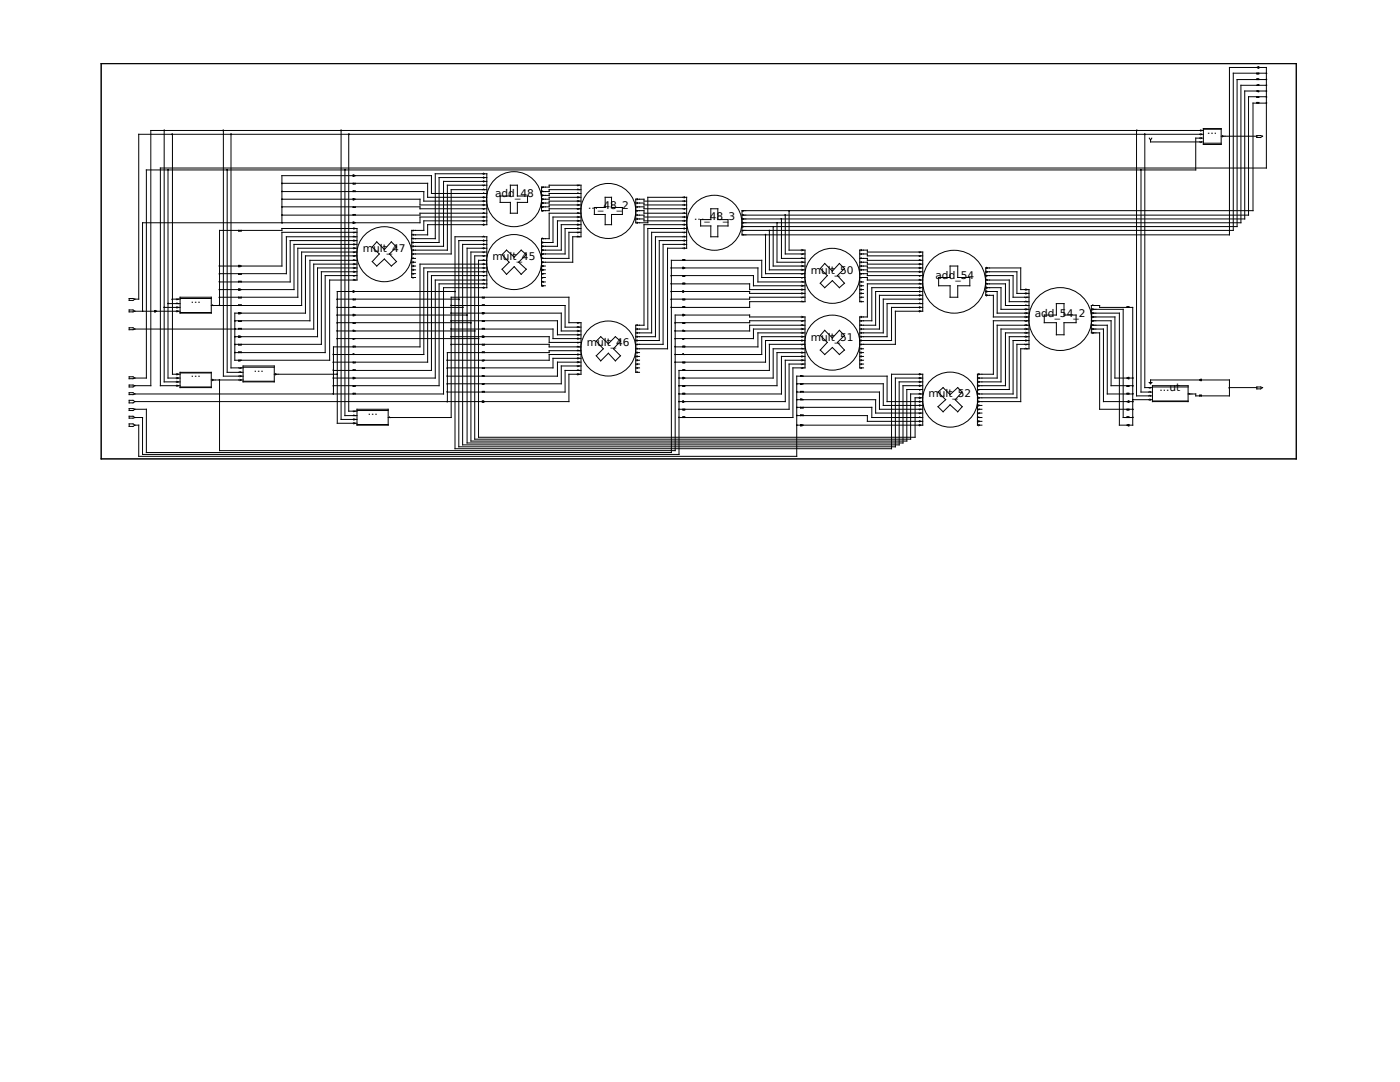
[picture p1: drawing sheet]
<svg xmlns="http://www.w3.org/2000/svg" width="279mm" height="216mm" viewBox="0 0 279 216" stroke-linecap="round" stroke-linejoin="round" font-family="sans-serif">
<defs><g id="words">
<g font-size="2.1">
<text x="240.9" y="26.8">...</text>
<text x="98.8" y="39.2">add_48</text>
<text x="117.3" y="41.7">..._48_2</text>
<text x="138.6" y="43.9">..._48_3</text>
<text x="72.4" y="50.3">mult_47</text>
<text x="98.3" y="51.8">mult_45</text>
<text x="161.8" y="54.6">mult_50</text>
<text x="186.7" y="55.8">add_54</text>
<text x="38.1" y="60.5">...</text>
<text x="206.5" y="63.2">add_54_2</text>
<text x="117.1" y="69.1">mult_46</text>
<text x="161.8" y="67.9">mult_51</text>
<text x="38.1" y="75.3">...</text>
<text x="50.7" y="74.2">...</text>
<text x="73.4" y="82.8">...</text>
<text x="185.3" y="79.2">mult_52</text>
<text x="231.4" y="78.1">...ut</text>
</g>
</g></defs>
<g fill="none" stroke="#000" stroke-width=".2">
<path d="M20.2 12.7h238.5v78.9h-238.5zM250.8 14.6v.1h.4v-.1M250.8 15.9v-.2h.4v.2M250.8 19.3v.1h.4v-.1M251 13.5h-5.6v33.4h-97.3v-4.9h102v-21.4h2.6M251 13.5l.2-.2v.3zM251 17l.1-.1 .1 .1M251 18.2l.1 .1 .1-.1M251.2 13.5h1.5v20h-220.7v43.5h3.9M252.7 14.6h-6.6v31.4h-98M252.7 15.9h-5.8v29.3h-98.8M252.7 17h-5v27.4h-99.6"/>
<path d="M252.7 18.2h-4.3v25.5h-100.3M252.7 19.3h-3.5v23.6h-101.1M32.8 26v50.2h3.1M33.5 33.9v41.5h2.4M34.4 26.8v47.9h1.5M44.6 26v49.1h3.9M45.3 33.9v40.4h3.2M46.1 26.8v46.6h2.4M56.3 36.6h29v2.8h11.9M56.3 39.8h14.2M56.3 38.2h28.3v1.9h12.6M68.1 26v57.7h3.1"/>
<path d="M68.8 33.9v49h2.4M69.6 26.8v55.2h1.6M70.5 34.9h.1v.3h-.1zM70.5 36.6v.1h.4v-.1M70.5 38.2v-.1h.4v.1M70.5 39.6h.1v.3h-.1zM70.5 35.1h-14.2v9.3M70.6 39.8h13.2v1.1h13.4M70.6 35.1h15.5v3.5h11.1M96.5 34.5l.1 .2-.1 .1M96.5 35.3l.1 .1-.1 .2M96.5 36.1l.1 .1-.1 .1"/>
<path d="M96.5 37.7l.1 .1M96.5 38.5l.1 .1M96.5 39.2l.1 .2-.1 .1M96.6 37l-.1 .1M97.2 37h-7.9v12.9h-7.1M97.2 35.4h-9.6v13h-5.4M97.2 36.2h-8.7v12.9h-6.3M97.2 37.8h-7.2v12.9h-7.8M101.9 37h1.4v2.1h2v1.3h-2v2.1h-1.4v-2.1h-2.1v-1.3h2.1zM108.2 38.1l.3 .1M108.2 38.9l.3 .1-.3 .1M108.2 39.6l.3 .2-.3 .1"/>
<path d="M108.5 37.3l-.3 .2M115.3 37.7l.3 .1M115.3 38.5l.3 .1M115.3 39.2l.3 .2-.3 .1M115.6 37l-.3 .1M116 39.4h-6.4v.4h-1.5M116 37.8h-6.4v.4h-1.5M116 38.6h-6.4v.4h-1.5M127.1 39.6l.2 .2-.2 .1M136.5 39.2l.2 .2-.2 .1M226.8 26v53h3.2M227.7 33.9v44.3h2.3"/>
<path d="M228.5 26.8v50.5h1.5M229.4 27.6l.2 .3M229.6 27.9v.4h10.6M229.9 27.6l-.3 .3M239.6 25.9l.2 .1-.2 .2M239.6 26.7l.2 .1-.2 .1M239.6 27.4l.2 .2-.2 .1M239.8 28.3l-.2 .1M240.2 26h-210.1v51h-3.2M240.2 27.6h-1.6v6.3h-209.4v41.5h-2.3M240.2 26.8h-212.5v32.9h-.8M240.2 25.7h3.5v3.1h-3.5z"/>
<path d="M240.2 25.8h3.5M240.2 28.6h3.5M243.7 27.2h7.1M244 27.1l.1 .1-.1 .1M250.8 20.6v-.2h.4v.2M250.8 27.1l1.2 .1-.4 .2h-.8zM25.8 59.6l1.1 .1-.4 .2h-.7zM34.4 59.7h1.5M35.6 59.7l-.3 .1M35.9 59.3h6.3v3.2h-6.3zM35.9 59.6h6.3M43.8 53.1h3.8"/>
<path d="M43.8 57.8h3.8M47.6 46v.1h.5v-.1M47.6 53h.3v.2h-.3zM47.6 54.6v.1h.5v-.1M47.6 56.3v-.2h.5v.2M47.6 57.7h.3v.2h-.3zM47.6 59.3v.1h.5v-.1M56.3 41.3h27.5v.4h13.4M67.3 59.7h24.3M70.5 41.3v.1h.4v-.1M70.5 42.9v-.1h.4v.1M70.5 44.3h.1v.3h-.1z"/>
<path d="M70.5 58h.1v.3h-.1zM70.5 59.7v.1h.4v-.1M70.5 58.2h-3.2v26.3h3.9M70.5 44.4h-42.1v17.7M70.6 58.2h20.2M70.6 45.5l.3 .1-.3 .1M70.6 47.1l.3 .1M70.6 47.9l.3 .1-.3 .1M70.6 48.6l.3 .2-.3 .1M70.6 49.4l.3 .1-.3 .2M70.6 51.8l.3 .1M70.6 52.6l.3 .1-.3 .1"/>
<path d="M70.6 53.3l.3 .2-.3 .1M70.6 54.1l.3 .1-.3 .2M70.6 55.8l.3 .1M70.9 46.4l-.3 .1M70.9 50.3l-.3 .1M70.9 51.1l-.3 .1M70.9 55l-.3 .1M71.2 46.4h-14.9v6.7h-8.4M71.2 49.5h-11.8v9.8h-15.6M71.2 47.2h-14v7.4h-13.4M71.2 50.3h-11v10.7h-18M71.2 48.8h-12.5v9h-10.8"/>
<path d="M71.2 48h-13.3v8.3h-14.1M71.2 54.2h-7.1v14.5h-17.2M71.2 53.5h-7.8v13.7h-15.5M71.2 52.7h-8.6v13h-35.7M71.2 51.9h-9.4v12.1h-14.9M71.2 51.1h-10.2v11.4h-13.1M71.2 55h-6.3v15.4h-18M75.2 48.3l1.5 1.5 1.4-1.5 1 1-1.4 1.4 1.4 1.5-1 .9-1.4-1.4-1.5 1.4-.9-.9 1.4-1.5-1.4-1.4zM82.2 46.9h3.1v-2.1h11.9v-10.1h-10.3v12.9h-4.7M82.2 53.1h.7M82.2 54.6h.7M82.2 53.8h.7"/>
<path d="M82.2 51.6h.7M82.2 52.3h.7M82.4 46.7l.2 .2M82.4 47.5l.2 .1M82.4 48.3l.2 .1-.2 .1M82.4 49l.2 .1-.2 .2M82.4 49.8l.2 .1-.2 .1M82.4 51.4l.2 .2M82.4 52.2l.2 .1-.2 .2M82.4 53l.2 .1-.2 .1M82.4 53.7l.2 .1-.2 .2M82.6 46l-.2 .1"/>
<path d="M82.6 50.7l-.2 .1M82.6 54.6l-.2 .1M82.6 55.4l-.2 .1M96.3 59.3v.1h.3v-.1M96.5 40l.1 .1-.1 .2M96.5 40.8l.1 .1-.1 .1M96.5 42.4l.1 .1M96.5 43.2l.1 .1-.1 .1M96.5 43.9l.1 .2-.1 .1M96.5 44.7l.1 .1-.1 .2M96.5 47.1l.1 .1M96.5 47.9l.1 .1-.1 .1"/>
<path d="M96.5 48.6l.1 .2-.1 .1M96.5 49.4l.1 .1-.1 .2M96.5 51.8l.1 .1M96.5 52.6l.1 .1-.1 .1M96.5 53.3l.1 .2-.1 .1M96.5 54.1l.1 .1-.1 .2M96.5 55.8l.1 .1M96.5 56.5l.1 .1M96.5 57.3l.1 .1-.1 .1M96.6 41.7l-.1 .1M96.6 50.3l-.1 .1M96.6 51.1l-.1 .1"/>
<path d="M96.6 55l-.1 .1M97.2 42.5h-13.4v.4h-27.5M97.2 44.1h-12.6v1.9h-2.4v9.4h.7M97.2 51.1h-2.5v36.5h87v-9h2.5M97.2 56.6h-9.6v20.4h-21.1M97.2 49.5h-4v38.9h87v-11.4h4M97.2 55.9h-10.3v19.5h-16.3M97.2 48h-5.6v41.2h87.1v-13.8h5.5M97.2 43.3h-13.4v1.1h-13.2M97.2 55h-11.1v18.9h-19.6M97.2 54.2h-11.9v18.1h-18.8M97.2 53.5h-12.6v17.2h-18.1"/>
<path d="M97.2 52.7h-13.4v16.5h-17.3v9.4M97.2 51.9h-1.7v35.3h87.1v-7.8h1.6M97.2 48.8h-4.9v40h87.2v-12.6h4.7M97.2 50.3h-3.2v37.7h87v-10.3h3.2M100.2 50.8l.9-.9 1.5 1.4 1.4-1.4 1 .9-1.5 1.5 1.5 1.4-1 1-1.4-1.5-1.5 1.5-.9-1 1.4-1.4zM108.1 53.1h.7M108.1 55.4h.7M108.1 56.3h.7M108.1 54.6h.7M108.1 53.8h.7M108.2 53l.3 .1-.3 .1M108.2 53.7l.3 .1-.3 .2"/>
<path d="M108.2 56.1l.3 .2M108.2 56.9l.3 .1-.3 .2M108.2 40.4l.3 .1-.3 .1M108.2 48.3l.3 .1-.3 .1M108.2 49l.3 .1-.3 .2M108.2 49.8l.3 .1-.3 .1M108.2 47.5l.3 .1M108.2 51.4l.3 .2M108.2 52.2l.3 .1-.3 .2M108.5 54.6l-.3 .1M108.5 55.4l-.3 .1M108.5 41.3l-.3 .1"/>
<path d="M108.5 42l-.3 .2M108.5 50.7l-.3 .1M115.3 42.4l.3 .1M115.3 43.2l.3 .1-.3 .1M115.3 43.9l.3 .2-.3 .1M115.3 40.8l.3 .1-.3 .1M115.3 44.7l.3 .1-.3 .2M115.3 47.1l.3 .1M115.3 40l.3 .1-.3 .2M115.3 45.5l.3 .1-.3 .1M115.6 41.7l-.3 .1M115.6 46.4l-.3 .1"/>
<path d="M116 41.7h-6.4v.3h-1.5v-4.7h1.5v-.3h6.4v10.2h-1.7v5.1h-6.2M116 42.5h-6.4v5.1h-1.5v9.4h.7M116 44.8h-4v5.1h-3.9M116 40.9h-6.4v.4h-1.5M116 40.1h-6.4v.4h-1.5M116 43.3h-5.6v5.1h-2.3M116 44.1h-4.7v5h-3.2M116 45.6h-3.2v5.1h-4.7M116 46.4h-2.5v5.2h-5.4M118.6 41.4h2.2v-2h1.2v2h2.2v1.4h-2.2v2h-1.2v-2h-2.2zM126.9 42h1.6v.5h8.5M126.9 41.3h1.6v.4h8.5"/>
<path d="M126.9 42.9h1.6v.4h8.5M126.9 40.5h1.6v.4h8.5M126.9 43.7h1.6v.4h8.5M127.1 40.4l.2 .1-.2 .1M127.1 42.8l.2 .1M127.1 43.6l.2 .1-.2 .1M127.1 44.3l.2 .1-.2 .2M127.3 41.3l-.2 .1M127.3 42l-.2 .2M134 55h16.4v2h9.4M134 56.6h15.6v1.2h10.2M134 58.2h2.3"/>
<path d="M134 53.5h2.3M136.3 53.3l.2 .2-.1 .1h-.1zM136.3 59.7v.1h.4v-.1M136.3 58l.2 .2-.1 .1h-.1zM136.3 51.9v-.1h.4v.1M136.3 55v.1h.4v-.1M136.3 56.6v-.1h.4v.1M136.5 53.5h14.8v2.8h8.5M136.5 58.2h13.1v.3h10.2M136.5 40l.2 .1-.2 .2M136.5 40.8l.2 .1-.2 .1M136.5 42.4l.2 .1"/>
<path d="M136.5 43.2l.2 .1-.2 .1M136.5 43.9l.2 .2-.2 .1M136.5 44.7l.2 .1-.2 .2M136.5 45.5l.2 .1-.2 .1M136.5 47.1l.2 .1M136.5 47.9l.2 .1-.2 .1M136.5 48.6l.2 .2-.2 .1M136.5 49.4l.2 .1-.2 .2M136.7 41.7l-.2 .1M136.7 46.4l-.2 .1M137 40.1h-8.5v-.3h-1.6v4.6h2.4v-5h7.7v10.1h-3.8v20.1h-6.3M137 44.8h-8.5v20.1h-1.6v9.4h.7"/>
<path d="M137 47.2h-6.2v20h-3.9M137 48.8h-4.7v19.9h-5.4M137 45.6h-7.7v20.1h-2.4M137 46.4h-7v20h-3.1M137 48h-5.4v19.9h-4.7M141.9 41.7h1.4v2.1h2v1.3h-2v2.1h-1.4v-2.1h-2.1v-1.3h2.1zM148.2 43.6l.3 .1-.3 .1M148.2 44.3l.3 .1-.3 .2M148.2 42.8l.3 .1M148.2 45.1l.3 .1-.3 .1M148.2 46.7l.3 .2M148.5 42l-.3 .2"/>
<path d="M148.5 46l-.3 .1M152.8 46.9v7.7h7M153.5 46v7.8h6.3M154.3 45.2v7.9h5.5M155.1 44.4v7.9h4.7M156 43.7v7.9h3.8M156.7 42.9v7.8h3.1M157.5 42v7.9h2.3M159.8 59.3h-10.2v.4h-15.6M159.8 55.4h-7.8v-3.5h-18v38.4h-104.8v-8.6h-2.3M159.9 53.1h.8M159.9 59.3h.8"/>
<path d="M159.9 55.4h.8M159.9 57h.8M159.9 49.9h.8v10.3h-.8M159.9 57.8h.8M159.9 56.3h.8M159.9 54.6h.8M159.9 53.8h.8M159.9 50.7h.8M159.9 51.6h.8M159.9 52.3h.8M159.9 58.5h.8M160 49.8l.3 .1-.3 .1"/>
<path d="M160 51.4l.3 .2M160 52.2l.3 .1-.3 .2M160 53l.3 .1-.3 .1M160 53.7l.3 .1-.3 .2M160 56.1l.3 .2M160 56.9l.3 .1-.3 .2M160 57.7l.3 .1-.3 .1M160 58.4l.3 .1-.3 .2M160.3 50.7l-.3 .1M160.3 54.6l-.3 .1M160.3 55.4l-.3 .1M160.3 59.3l-.3 .1"/>
<path d="M164.6 52.6l1.5 1.5 1.4-1.5 1 1-1.4 1.4 1.4 1.5-1 .9-1.4-1.4-1.5 1.4-.9-.9 1.4-1.5-1.4-1.4zM171.6 53.1h1.5v.4h11.1M171.6 59.3h.7M171.6 55.4h1.5v.5h11.1M171.6 57h.7M171.6 57.8h.7M171.6 56.3h.7M171.6 54.6h1.5v.4h11.1M171.6 51.6h1.5v.3h11.1M171.6 53.8h1.5v.4h11.1M171.6 50.7h1.5v.4h11.1M171.6 52.3h1.5v.4h11.1"/>
<path d="M171.6 58.5h.7M171.8 49.8l.2 .1-.2 .1M171.8 51.4l.2 .2M171.8 52.2l.2 .1-.2 .2M171.8 53l.2 .1-.2 .1M171.8 53.7l.2 .1-.2 .2M171.8 56.1l.2 .2M171.8 56.9l.2 .1-.2 .2M171.8 57.7l.2 .1-.2 .1M171.8 58.4l.2 .1-.2 .2M172 50.7l-.2 .1M172 54.6l-.2 .1"/>
<path d="M172 55.4l-.2 .1M172 59.3l-.2 .1M183.5 51.8l.3 .1M183.5 52.6l.3 .1-.3 .1M183.5 53.3l.3 .2-.3 .1M183.5 54.1l.3 .1-.3 .2M183.5 55.8l.3 .1M183.5 56.5l.3 .1M183.5 57.3l.3 .1-.3 .1M183.5 58l.3 .2-.3 .1M183.5 58.8l.3 .1-.3 .2M183.8 50.3l-.3 .1"/>
<path d="M183.8 51.1l-.3 .1M183.8 55l-.3 .1M183.8 59.7l-.3 .1M184.2 56.6h-11.1v6.6h-1.5v10.2h.7M184.2 59.7h-7.9v6.7h-4.7M184.2 58.2h-9.4v6.7h-3.2M184.2 58.9h-8.7v6.8h-3.9M184.2 57.4h-10.2v6.6h-2.4M189.6 53.1h1.5v2.3h2.4v1.6h-2.4v2.3h-1.5v-2.3h-2.3v-1.6h2.3zM196.7 55h5.5v4.3h3.2M196.7 56.6h4v4.4h4.7M196.7 58.2h2.3v4.3h6.4"/>
<path d="M196.7 54.2h6.2v4.3h2.5M196.7 55.9h4.7v4.3h4M196.7 57.4h3.1v4.3h5.6M196.9 53.3l.2 .2-.2 .1M196.9 54.1l.2 .1-.2 .2M196.9 55.8l.2 .1M196.9 56.5l.2 .1M196.9 57.3l.2 .1-.2 .1M196.9 58l.2 .2-.2 .1M196.9 58.8l.2 .1-.2 .2M197.1 55l-.2 .1M204.7 57.7l.3 .1-.3 .1"/>
<path d="M204.7 58.4l.3 .1-.3 .2M205 59.3l-.3 .1M25.8 75.2h.7l.4 .2-1.1 .2zM25.8 61.8h.7l.4 .3-1.1 .1zM25.8 76.8l1.1 .2-.4 .2h-.7zM25.8 65.4h.7l.4 .3-1.1 .1zM25.8 78.4h.7l.4 .2-1.1 .1zM25.8 79.9h.7l.4 .2-.4 .3h-.7zM26.9 78.6h61.6v-21.2h8.7v-10.2h-6.4v42.3h87.1v-14.8h6.3v10.1h-24.2M26.9 62.1h4M30.9 62l.2 .1-.2 .1zM31.1 62.1h4.8"/>
<path d="M32.8 61.3h3.1M33.5 60.6h2.4M35.3 74.5l.3 .2-.3 .1M35.3 75.3l.3 .1-.3 .2M35.3 76.1l.3 .1-.3 .1M35.3 60.5l.3 .1M35.3 61.2l.3 .1-.3 .2M35.3 76.8l.3 .2-.3 .1M35.3 62l.3 .1-.3 .1M35.9 62.4h6.3M35.9 74.3h6.3v3h-6.3zM35.9 74.4h6.3"/>
<path d="M35.9 77.2h6.3M42.2 75.8h6.3M42.4 75.7l.1 .1-.1 .1M42.4 60.8l.1 .2M43.8 61v-15h12.5v-.4h14.9v10.3h-5.4v16h-18.9v-9.4h.7M46.9 67.2h.7M47.6 61v-.2h.5v.2M47.6 62.4h.3v.2h-.3zM47.6 64v.1h.5v-.1M47.6 65.7v-.2h.5v.2M47.6 67.1h.3v.2h-.3zM47.6 68.7v.1h.5v-.1"/>
<path d="M47.6 70.4v-.2h.5v.2M47.6 71.9v.1h.3v-.1M47.9 74.2l.2 .1M47.9 74.9l.2 .2-.2 .1M47.9 75.7l.2 .1-.2 .1M48.1 73.4l-.2 .1M48.5 73h6.2v3.2h-6.2zM48.5 73.3h6.2M48.5 76.1h6.2M54.7 74.7h12.6M55 74.5l.1 .2-.1 .1M66.5 75.4h4"/>
<path d="M67.3 62.9h3.2M67.3 64.4h26.7M67.3 61.3h25M67.3 67.6h28.2M67.3 66h27.4M70.5 61.3v-.1h.4v.1M70.5 78.6v-.1h.4v.1M70.5 77v.1h.4v-.1M70.5 75.3h.1v.3h-.1zM70.5 62.7h.1v.3h-.1zM70.5 64.4v.1h.4v-.1M70.5 66v-.1l.1 .1"/>
<path d="M70.5 67.6v.1l.1-.1M70.5 69.2v-.1h.4v.1M70.5 70.7v-.1l.1 .1M70.5 72.3v.1h.4v-.1M70.5 73.9v-.1h.4v.1M70.6 62.9h22.6M90 64h21.3v2.8h4.7M90 61h22.8v4.3h3.2M90 65.7h20.4v1.9h5.6M90 68.7h19.6v.5h6.4M90 67.2h6.3M90 62.5h6.3"/>
<path d="M96.3 78.2v-.1h.3v.1M96.3 76.6v.1h.2v-.1M96.3 75.1v-.2h.2v.2M96.3 61v-.2h.3v.2M96.3 62.4h.2v.2h-.2zM96.3 64v.1h.3v-.1M96.3 65.7v-.2h.3v.2M96.3 67.1h.2v.2h-.2zM96.3 68.7v.1h.3v-.1M96.3 70.4v-.2h.3v.2M96.3 71.9v.1h.2v-.1M96.3 73.4v.1h.3v-.1"/>
<path d="M96.5 62.5h15.5v3.5h4M96.5 67.2h13.1v1.1h6.4M115.3 65.2l.3 .1M115.3 65.9l.3 .1-.3 .2M115.3 66.7l.3 .1-.3 .1M115.3 67.4l.3 .2-.3 .1M115.3 69.1l.3 .1M115.3 69.9l.3 .1M115.3 70.6l.3 .1-.3 .2M115.3 71.4l.3 .1-.3 .1M115.3 72.1l.3 .2-.3 .1M115.3 73.8l.3 .1"/>
<path d="M115.3 74.5l.3 .2-.3 .1M115.6 64.4l-.3 .1M115.6 68.3l-.3 .2M115.6 73l-.3 .2M116 73.9h-3.2v4.3h-23.5M116 73h-4v3.6h-22.7M116 72.3h-4.7v2.8h-22M116 71.5h-5.6v1.9h-21.1M116 70.7h-6.4v1.2h-20.3M116 70h-6.4v.4h-20.3v9.7M119.9 67.2l1.5 1.4 1.4-1.4 1 .9-1.4 1.5 1.4 1.4-1 1-1.4-1.5-1.5 1.5-.9-1 1.4-1.4-1.4-1.5zM126.9 73.4h.7"/>
<path d="M126.9 71.9h.7M126.9 70.4h.7M126.9 71.1h.7M126.9 72.6h.7M127.1 64.8l.2 .1M127.1 65.5l.2 .2-.2 .1M127.1 66.3l.2 .1-.2 .1M127.1 67.1l.2 .1-.2 .1M127.1 67.8l.2 .1-.2 .2M127.1 69.5l.2 .1M127.1 70.2l.2 .2-.2 .1M127.1 71l.2 .1-.2 .1"/>
<path d="M127.1 71.8l.2 .1-.2 .1M127.1 74.2l.2 .1M127.3 68.7l-.2 .1M127.3 72.6l-.2 .2M127.3 73.4l-.2 .1M135.5 75.4h.8M136.3 62.9h-1.6v27h-90.9v-14.1M136.3 61.3v-.1h.4v.1M136.3 78.6v-.1h.4v.1M136.3 77v.1h.4v-.1M136.3 75.3l.2 .1-.1 .2h-.1zM136.3 67.6v.1l.2-.1"/>
<path d="M136.3 66v-.1l.2 .1M136.3 64.4v.1h.4v-.1M136.3 62.7l.2 .2-.1 .1h-.1zM136.3 73.9v-.1h.4v.1M136.3 72.3v.1h.4v-.1M136.3 70.7v-.1l.2 .1M136.3 69.2v-.1h.4v.1M136.5 62.9h13.1v.3h10.2M159 79.8h15.8v2.6h9.4M159 78.2h16.5v3.5h8.7M159 76.6h17.3v4.3h7.9M159.8 64h-10.2v.4h-14.9"/>
<path d="M159.8 75.1v-.2h.2v.2M159.8 76.6v.1h.2v-.1M159.8 78.2v-.1h.5v.1M159.8 79.8v-.2h.2v.2M159.8 68.7h-6.3v5.2h-18v16.8h-107.1v-7.4h-1.5M159.8 73.4h-1.6v9.9h-22.7M159.8 60.2h-10.2v1.1h-15.6M159.8 72.6h-2.3v9.1h-22M159.8 71.9h-3.1v8.2h-20.2M159.8 71.1h-3.8v7.5h-20.5M159.8 70.4h-4.7v6.6h-19.6M159.8 69.6h-5.5v5.8h-17.8"/>
<path d="M159.8 65.7h-9.4v1.9h-15.7M159.8 64.9h-10.2v1.1h-14.9M159.8 67.2h-7.8v3.5h-17.3M159.8 67.9h-7v4.4h-18.1M159.8 66.4h-8.5v2.8h-16.6M159.9 63.2h.8v10.2h-.8M159.9 68.7h.8M159.9 67.2h.8M159.9 65.7h.8M159.9 64h.8M159.9 71.9h.8M159.9 70.4h.8"/>
<path d="M159.9 64.9h.8M159.9 66.4h.8M159.9 67.9h.8M159.9 69.6h.8M159.9 71.1h.8M159.9 72.6h.8M160 64.8l.3 .1M160 66.3l.3 .1-.3 .1M160 60.1l.3 .1M160 63.1l.3 .1-.3 .2M160 65.5l.3 .2-.3 .1M160 67.1l.3 .1-.3 .1"/>
<path d="M160 67.8l.3 .1-.3 .2M160 69.5l.3 .1M160 70.2l.3 .2-.3 .1M160 71l.3 .1-.3 .1M160 71.8l.3 .1-.3 .1M160.3 64l-.3 .1M160.3 68.7l-.3 .1M160.3 72.6l-.3 .2M160.3 73.4l-.3 .1M164.6 65.9l1.5 1.5 1.4-1.5 1 1-1.4 1.4 1.4 1.6-1 .8-1.4-1.4-1.5 1.4-.9-.8 1.4-1.6-1.4-1.4zM171.6 71.9h.7M171.6 70.4h.7"/>
<path d="M171.6 69.6h.7M171.6 71.1h.7M171.6 72.6h.7M171.8 70.2l.2 .2-.2 .1M171.8 60.1l.2 .1M171.8 63.1l.2 .1-.2 .2M171.8 64.8l.2 .1M171.8 65.5l.2 .2-.2 .1M171.8 66.3l.2 .1-.2 .1M171.8 67.1l.2 .1-.2 .1M171.8 67.8l.2 .1-.2 .2M171.8 69.5l.2 .1"/>
<path d="M171.8 71l.2 .1-.2 .1M171.8 71.8l.2 .1-.2 .1M172 64l-.2 .1M172 68.7l-.2 .1M172 72.6l-.2 .2M172 73.4l-.2 .1M172.3 60.2h-.7v-10.3h1.5v.4h11.1v11.8h-5.5v6.6h-7.1M183.5 74.5l.3 .2-.3 .1M183.5 79.2l.3 .2-.3 .1M183.5 60.5l.3 .1M183.5 61.2l.3 .1-.3 .2M183.5 62l.3 .1-.3 .1"/>
<path d="M183.5 75.3l.3 .1-.3 .2M183.5 76.1l.3 .1-.3 .1M183.5 76.8l.3 .2-.3 .1M183.5 78.5l.3 .1M183.8 77.7l-.3 .2M184.2 60.6h-7.2v6.6h-5.4M184.2 61.3h-6.3v6.6h-6.3M187.2 78.2l1-.9 1.4 1.4 1.5-1.4 .9 .9-1.4 1.6 1.4 1.4-.9 1-1.5-1.4-1.4 1.4-1-1 1.5-1.4zM195.3 74.5l.2 .2-.2 .1M195.3 75.3l.2 .1-.2 .2M195.3 76.1l.2 .1-.2 .1M195.3 76.8l.2 .2-.2 .1"/>
<path d="M195.3 78.5l.2 .1M195.3 79.2l.2 .2-.2 .1M195.5 77.7l-.2 .2M204.7 60.1l.3 .1M204.7 60.8l.3 .2M204.7 61.6l.3 .1-.3 .1M204.7 62.4l.3 .1-.3 .1M204.7 63.1l.3 .1-.3 .2M204.7 64.8l.3 .1M204.7 65.5l.3 .2-.3 .1M204.7 66.3l.3 .1-.3 .1M204.7 67.1l.3 .1-.3 .1"/>
<path d="M204.7 67.8l.3 .1-.3 .2M204.7 69.5l.3 .1M205 64l-.3 .1M205 68.7l-.3 .1M205.4 63.2h-7.2v-4.3h-1.5v-5.4h7v4.3h1.7v11.8h-1.7v10.5h-8.6M205.4 64h-7.2v10.7h-3.1v10.1h.9M205.4 67.9h-3.2v10.7h-7.1M205.4 66.4h-4.7v10.6h-5.6M205.4 64.9h-6.4v10.5h-3.9M205.4 68.7h-2.5v10.7h-7.8M205.4 67.2h-4v10.5h-6.3M205.4 65.7h-5.6v10.5h-4.7"/>
<path d="M208.4 62.9h2.4v-2.3h1.5v2.3h2.5v1.5h-2.5v2.4h-1.5v-2.4h-2.4zM217.8 62.5h5.6v22.3h1.6M217.8 61.7h6.4v21.6h1.9M217.8 65.7h2.4v14.4h4.8M217.8 64.9h3.2v13.7h5.1M217.8 64h3.9v13h4.4M217.8 63.2h4.7v12.2h2.5M218.1 60.8l.2 .2M218.1 61.6l.2 .1-.2 .1M218.1 62.4l.2 .1-.2 .1M218.1 63.1l.2 .1-.2 .2M218.1 64.8l.2 .1"/>
<path d="M218.1 65.5l.2 .2-.2 .1M218.1 66.3l.2 .1-.2 .1M218.3 64l-.2 .1M224.9 61.3v-.1h.4v.1M224.9 77v.1h.4v-.1M224.9 78.6v-.1h.4v.1M225 75.4l.3-.1v.3zM225.3 75.4h.8M226.1 79.8h3.9M229.4 76.3h.5l-.3 .3zM229.5 78.1l.1 .1M229.5 78.9l.1 .1"/>
<path d="M229.5 79.6l.1 .2-.1 .1M229.6 77.3l-.1 .2M230 77h7.1v3.1h-7.1zM230 77.2h7.1M237.2 78.5l.3 .1M239.4 79v-.1h.4v.1M239.5 75.8h-9.9v.5M239.6 75.7h.2v.2l-.3-.1zM239.8 75.8h5.6v3.2h-6.8v-.4h-1.5M245.4 77.3h5.4M250.8 77.2l1.2 .1-.4 .3h-.8zM25.8 81.5l1.1 .2-.4 .2h-.7z"/>
<path d="M25.8 83.1h.7l.4 .2-1.1 .1zM25.8 84.6h.7l.4 .2-.4 .3h-.7zM26.9 80.1h69.4M70.6 82.8l.3 .1M70.6 83.6l.3 .1-.3 .1M70.6 84.3l.3 .2-.3 .1M70.9 82l-.3 .2M71.2 81.7h6.3v3.1h-6.3zM71.2 84.7h6.3M71.2 81.9h6.3M77.7 83.2l.2 .1M96.3 80h.2v.3h-.2z"/>
<path d="M96.5 80.1h17v-5.4h2.5v-10.3h-2.5v-5.1h-23.5v24h-12.5M135.5 80.1h.8M136.3 83.3v-.1h.4v.1M136.3 81.7v.1h.4v-.1M136.3 80l.2 .1-.1 .2h-.1zM159 84.8h.8M159 82.9h14.1v1.2h11.1M159 81.3h15v2h10.2M159.8 81.3v.1h.5v-.1M159.8 82.9v-.1h.5v.1M159.8 84.7h.2v.3h-.2zM183.5 80l.3 .1-.3 .2"/>
<path d="M183.5 80.8l.3 .1-.3 .1M183.5 83.2l.3 .1M183.5 83.9l.3 .2-.3 .1M183.5 84.7l.3 .1-.3 .2M183.8 81.7l-.3 .1M183.8 82.4l-.3 .2M184.2 80.1h-7.2v-5h-18v16h-131.3v-6.3h-.8M195.1 83.3h.9M195.1 81.7h.9M195.1 80.9h.9M195.1 82.4h.9M195.1 84.1h.9"/>
<path d="M195.3 80l.2 .1-.2 .2M195.3 80.8l.2 .1-.2 .1M195.3 83.2l.2 .1M195.3 83.9l.2 .2-.2 .1M195.3 84.7l.2 .1-.2 .2M195.5 81.7l-.2 .1M195.5 82.4l-.2 .2M224.9 81.7v.1h.4v-.1M224.9 83.3v-.1h.4v.1M225 84.8l.3-.1v.3zM225 80.1l.3-.1v.3zM225.3 80.1h.8"/>
<path d="M226.1 81.7h-6.6v-15.3h-1.7v-5.4h1.7v.3h6.6v23.5h-.8M230 80h7.1"/>
<circle cx="252.8" cy="14.7" r=".06"/>
<circle cx="252.8" cy="15.8" r=".06"/>
<circle cx="252.8" cy="18.2" r=".06"/>
<circle cx="252.8" cy="19.4" r=".06"/>
<circle cx="252.8" cy="17" r=".06"/>
<circle cx="56.3" cy="36.6" r=".06"/>
<circle cx="56.3" cy="38.2" r=".06"/>
<circle cx="56.3" cy="39.7" r=".06"/>
<circle cx="102.6" cy="39.7" r="5.5"/>
<circle cx="252.8" cy="20.5" r=".06"/>
<circle cx="43.8" cy="53.1" r=".06"/>
<circle cx="43.8" cy="56.2" r=".06"/>
<circle cx="43.8" cy="57.8" r=".06"/>
<circle cx="43.8" cy="54.6" r=".06"/>
<circle cx="43.8" cy="59.4" r=".06"/>
<circle cx="56.3" cy="44.5" r=".06"/>
<circle cx="56.3" cy="41.3" r=".06"/>
<circle cx="56.3" cy="42.9" r=".06"/>
<circle cx="67.3" cy="59.7" r=".06"/>
<circle cx="76.7" cy="50.7" r="5.5"/>
<circle cx="102.6" cy="52.3" r="5.5"/>
<circle cx="121.4" cy="42.1" r="5.5"/>
<circle cx="134" cy="59.7" r=".06"/>
<circle cx="134" cy="53.5" r=".06"/>
<circle cx="134" cy="55" r=".06"/>
<circle cx="134" cy="58.2" r=".06"/>
<circle cx="134" cy="56.6" r=".06"/>
<circle cx="142.6" cy="44.5" r="5.5"/>
<circle cx="166.1" cy="55" r="5.5"/>
<circle cx="190.4" cy="56.2" r="6.3"/>
<circle cx="28.5" cy="62.1" r=".06"/>
<circle cx="43.8" cy="75.8" r=".06"/>
<circle cx="43.8" cy="60.9" r=".06"/>
<circle cx="46.9" cy="64.1" r=".06"/>
<circle cx="46.9" cy="70.3" r=".06"/>
<circle cx="46.9" cy="68.8" r=".06"/>
<circle cx="46.9" cy="65.6" r=".06"/>
<circle cx="46.9" cy="67.2" r=".06"/>
<circle cx="66.5" cy="72.3" r=".06"/>
<circle cx="66.5" cy="70.7" r=".06"/>
<circle cx="66.5" cy="77" r=".06"/>
<circle cx="66.5" cy="73.9" r=".06"/>
<circle cx="66.5" cy="78.6" r=".06"/>
<circle cx="66.5" cy="75.4" r=".06"/>
<circle cx="67.3" cy="64.4" r=".06"/>
<circle cx="67.3" cy="67.6" r=".06"/>
<circle cx="67.3" cy="61.3" r=".06"/>
<circle cx="67.3" cy="74.6" r=".06"/>
<circle cx="67.3" cy="66" r=".06"/>
<circle cx="67.3" cy="62.9" r=".06"/>
<circle cx="89.2" cy="71.9" r=".06"/>
<circle cx="89.2" cy="78.2" r=".06"/>
<circle cx="89.2" cy="75" r=".06"/>
<circle cx="89.2" cy="73.5" r=".06"/>
<circle cx="89.2" cy="76.6" r=".06"/>
<circle cx="90" cy="67.2" r=".06"/>
<circle cx="90" cy="65.6" r=".06"/>
<circle cx="90" cy="62.5" r=".06"/>
<circle cx="90" cy="64.1" r=".06"/>
<circle cx="90" cy="60.9" r=".06"/>
<circle cx="90" cy="68.8" r=".06"/>
<circle cx="121.4" cy="69.5" r="5.5"/>
<circle cx="134" cy="61.3" r=".06"/>
<circle cx="134.7" cy="69.2" r=".06"/>
<circle cx="134.7" cy="66" r=".06"/>
<circle cx="134.7" cy="72.3" r=".06"/>
<circle cx="134.7" cy="64.4" r=".06"/>
<circle cx="134.7" cy="70.7" r=".06"/>
<circle cx="134.7" cy="67.6" r=".06"/>
<circle cx="135.5" cy="75.4" r=".06"/>
<circle cx="135.5" cy="78.6" r=".06"/>
<circle cx="135.5" cy="77" r=".06"/>
<circle cx="159" cy="78.2" r=".06"/>
<circle cx="159" cy="76.6" r=".06"/>
<circle cx="159" cy="79.7" r=".06"/>
<circle cx="166.1" cy="68.4" r="5.5"/>
<circle cx="189.6" cy="79.7" r="5.5"/>
<circle cx="211.6" cy="63.7" r="6.3"/>
<circle cx="226.1" cy="77" r=".06"/>
<circle cx="226.1" cy="78.6" r=".06"/>
<circle cx="226.1" cy="75.4" r=".06"/>
<circle cx="226.1" cy="79.7" r=".06"/>
<circle cx="245.3" cy="77.4" r=".06"/>
<circle cx="89.2" cy="80.1" r=".06"/>
<circle cx="135.5" cy="81.7" r=".06"/>
<circle cx="135.5" cy="83.3" r=".06"/>
<circle cx="135.5" cy="80.1" r=".06"/>
<circle cx="159" cy="82.9" r=".06"/>
<circle cx="159" cy="81.3" r=".06"/>
<circle cx="159" cy="84.8" r=".06"/>
<circle cx="226.1" cy="83.3" r=".06"/>
<circle cx="226.1" cy="81.7" r=".06"/>
<circle cx="226.1" cy="80.1" r=".06"/>
</g>
<g fill="#000" stroke="#000" stroke-width=".2">
<circle cx="32.8" cy="26" r=".06"/>
<circle cx="33.6" cy="33.9" r=".06"/>
<circle cx="34.4" cy="26.8" r=".06"/>
<circle cx="44.5" cy="26" r=".06"/>
<circle cx="45.3" cy="33.9" r=".06"/>
<circle cx="46.1" cy="26.8" r=".06"/>
<circle cx="68.1" cy="26" r=".06"/>
<circle cx="68.9" cy="33.9" r=".06"/>
<circle cx="69.6" cy="26.8" r=".06"/>
<circle cx="226.9" cy="26" r=".06"/>
<circle cx="227.7" cy="33.9" r=".06"/>
<circle cx="228.4" cy="26.8" r=".06"/>
<circle cx="34.4" cy="59.7" r=".06"/>
<circle cx="90.8" cy="58.2" r=".06"/>
<circle cx="91.6" cy="59.7" r=".06"/>
<circle cx="152.8" cy="46.8" r=".06"/>
<circle cx="153.6" cy="46" r=".06"/>
<circle cx="154.3" cy="45.2" r=".06"/>
<circle cx="155.1" cy="44.5" r=".06"/>
<circle cx="155.9" cy="43.7" r=".06"/>
<circle cx="156.7" cy="42.9" r=".06"/>
<circle cx="157.5" cy="42.1" r=".06"/>
<circle cx="32.8" cy="61.3" r=".06"/>
<circle cx="33.6" cy="60.5" r=".06"/>
<circle cx="92.4" cy="61.3" r=".06"/>
<circle cx="93.2" cy="62.9" r=".06"/>
<circle cx="94" cy="64.4" r=".06"/>
<circle cx="94.7" cy="66" r=".06"/>
<circle cx="95.5" cy="67.6" r=".06"/>
</g>
<use href="#words"/>
</svg>
